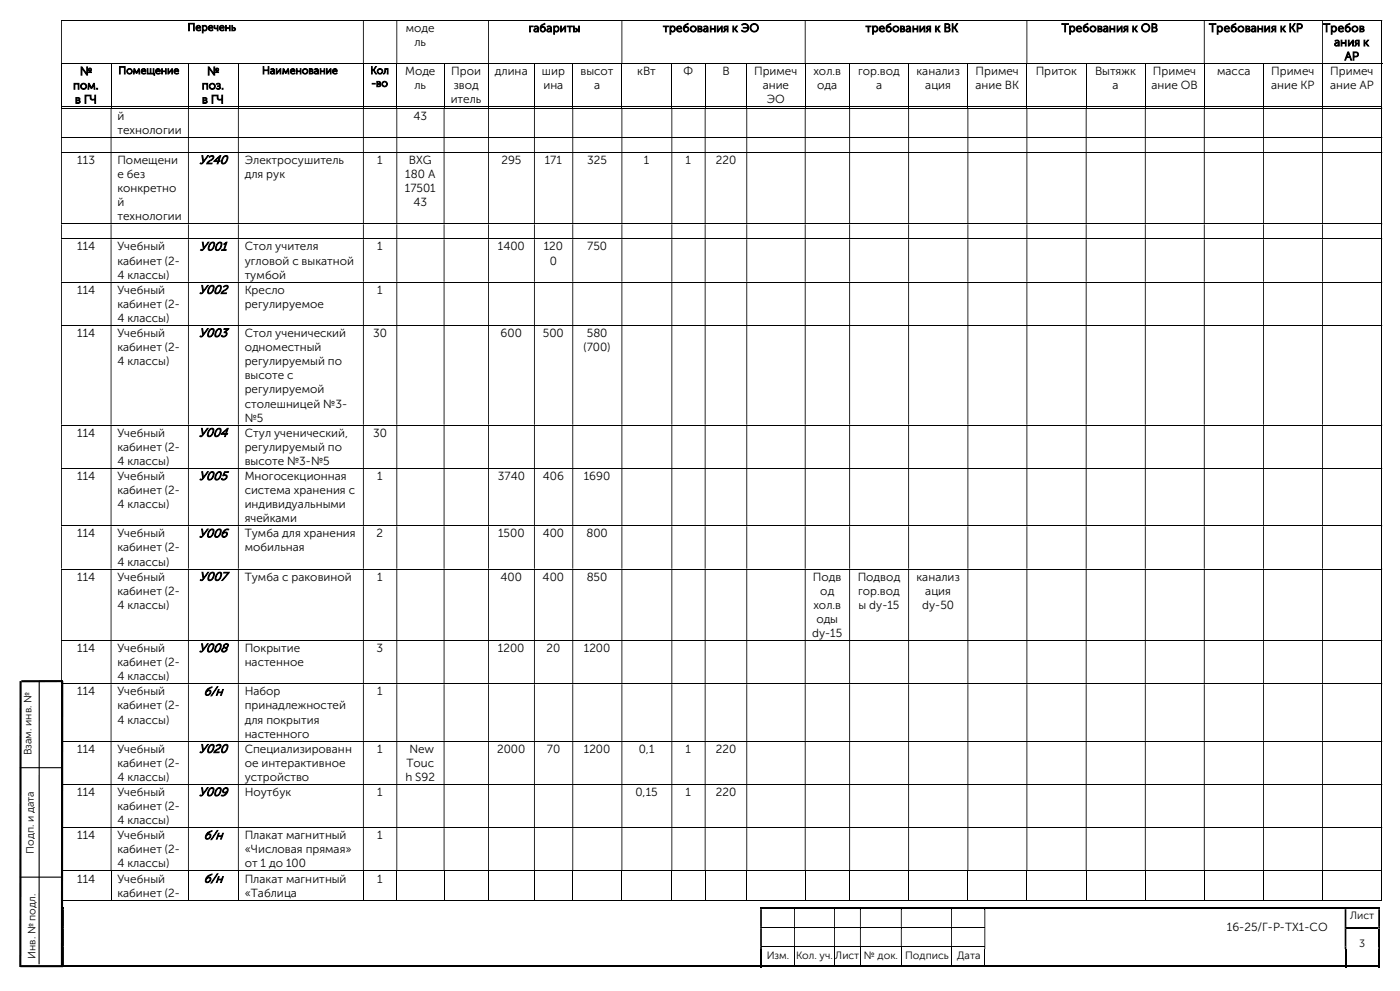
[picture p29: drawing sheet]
<svg xmlns="http://www.w3.org/2000/svg" width="420mm" height="297mm" viewBox="0 0 420 297" stroke-linecap="round" stroke-linejoin="round" font-family="sans-serif">
<defs><g id="words">
<g font-size="3.7">
<text x="59.7" y="49.1">У240</text>
<text x="59.8" y="75.1">У001</text>
<text x="59.6" y="88">У002</text>
<text x="59.6" y="101">У003</text>
<text x="59.6" y="130.9">У004</text>
<text x="59.6" y="143.8">У005</text>
<text x="59.6" y="161">У006</text>
<text x="59.7" y="174">У007</text>
<text x="59.6" y="195.4">У008</text>
<text x="61.1" y="208.4">б/н</text>
<text x="59.6" y="225.6">У020</text>
<text x="59.6" y="238.5">У009</text>
<text x="61.1" y="251.5">б/н</text>
<text x="61.1" y="264.5">б/н</text>
</g>
<g font-size="3.5">
<text x="121.8" y="9.6">моде</text>
<text x="158.6" y="9.6">габариты</text>
<text x="198.9" y="9.6">требования к ЭО</text>
<text x="259.7" y="9.6">требования к ВК</text>
<text x="318.5" y="9.6">Требования к ОВ</text>
<text x="362.7" y="9.6">Требования к КР</text>
<text x="396.9" y="9.6">Требов</text>
<text x="124.3" y="13.8">ль</text>
<text x="400.2" y="13.8">ания к</text>
<text x="24" y="22.5">№</text>
<text x="62.1" y="22.5">№</text>
<text x="121.5" y="22.5">Моде</text>
<text x="135.4" y="22.5">Прои</text>
<text x="148.5" y="22.5">длина</text>
<text x="162.6" y="22.5">шир</text>
<text x="174.2" y="22.5">высот</text>
<text x="191.2" y="22.5">кВт</text>
<text x="205.1" y="22.5">Ф</text>
<text x="216.7" y="22.5">В</text>
<text x="226.2" y="22.5">Примеч</text>
<text x="244" y="22.5">хол.в</text>
<text x="257.4" y="22.5">гор.вод</text>
<text x="275" y="22.5">канализ</text>
<text x="292.7" y="22.5">Примеч</text>
<text x="310.7" y="22.5">Приток</text>
<text x="328.5" y="22.5">Вытяжк</text>
<text x="345.9" y="22.5">Примеч</text>
<text x="365.1" y="22.5">масса</text>
<text x="381.3" y="22.5">Примеч</text>
<text x="399.1" y="22.5">Примеч</text>
<text x="403.4" y="18">АР</text>
<text x="21.9" y="26.8">пом.</text>
<text x="60.5" y="26.8">поз.</text>
<text x="124.3" y="26.8">ль</text>
<text x="136.1" y="26.8">звод</text>
<text x="163" y="26.8">ина</text>
<text x="178.2" y="26.8">а</text>
<text x="228.8" y="26.8">ание</text>
<text x="245.2" y="26.8">ода</text>
<text x="262.8" y="26.8">а</text>
<text x="277.6" y="26.8">ация</text>
<text x="292.7" y="26.8">ание ВК</text>
<text x="333.8" y="26.8">а</text>
<text x="345.4" y="26.8">ание ОВ</text>
<text x="381.3" y="26.8">ание КР</text>
<text x="399" y="26.8">ание АР</text>
<text x="22.5" y="31">в ГЧ</text>
<text x="35.2" y="35.9">й</text>
<text x="60.6" y="31">в ГЧ</text>
<text x="124" y="35.9">43</text>
<text x="135.2" y="31">итель</text>
<text x="230" y="31">ЭО</text>
<text x="35.2" y="40.1">технологии</text>
<text x="23.2" y="49.1">113</text>
<text x="35.2" y="53.3">е без</text>
<text x="35.2" y="49.1">Помещени</text>
<text x="73.4" y="49.1">Электросушитель</text>
<text x="73.4" y="53.3">для рук</text>
<text x="113.2" y="49.1">1</text>
<text x="121.6" y="53.3">180 А</text>
<text x="122.7" y="49.1">BXG</text>
<text x="150.4" y="49.1">295</text>
<text x="163.4" y="49.1">171</text>
<text x="176.2" y="49.1">325</text>
<text x="193.2" y="49.1">1</text>
<text x="205.7" y="49.1">1</text>
<text x="214.7" y="49.1">220</text>
<text x="35.2" y="57.6">конкретно</text>
<text x="121.5" y="57.6">17501</text>
<text x="35.2" y="61.8">й</text>
<text x="124" y="61.8">43</text>
<text x="35.2" y="66">технологии</text>
<text x="23.2" y="75.1">114</text>
<text x="35.2" y="75.1">Учебный</text>
<text x="73.4" y="75.1">Стол учителя</text>
<text x="113.2" y="75.1">1</text>
<text x="149.4" y="75.1">1400</text>
<text x="163.1" y="75.1">120</text>
<text x="176.1" y="75.1">750</text>
<text x="35.2" y="79.3">кабинет (2-</text>
<text x="35.2" y="83.5">4 классы)</text>
<text x="73.4" y="79.3">угловой с выкатной</text>
<text x="73.4" y="83.5">тумбой</text>
<text x="165" y="79.3">0</text>
<text x="23.2" y="88">114</text>
<text x="35.2" y="88">Учебный</text>
<text x="73.4" y="88">Кресло</text>
<text x="113.2" y="88">1</text>
<text x="35.2" y="92.2">кабинет (2-</text>
<text x="73.4" y="92.2">регулируемое</text>
<text x="23.2" y="101">114</text>
<text x="35.2" y="96.5">4 классы)</text>
<text x="35.2" y="101">Учебный</text>
<text x="73.4" y="101">Стол ученический</text>
<text x="111.9" y="101">30</text>
<text x="150.2" y="101">600</text>
<text x="162.9" y="101">500</text>
<text x="176.1" y="101">580</text>
<text x="35.2" y="105.2">кабинет (2-</text>
<text x="73.4" y="105.2">одноместный</text>
<text x="175" y="105.2">(700)</text>
<text x="35.2" y="109.4">4 классы)</text>
<text x="73.4" y="109.4">регулируемый по</text>
<text x="73.4" y="113.7">высоте с</text>
<text x="73.4" y="117.9">регулируемой</text>
<text x="73.4" y="122.1">столешницей №3-</text>
<text x="23.2" y="130.9">114</text>
<text x="35.2" y="130.9">Учебный</text>
<text x="73.4" y="126.4">№5</text>
<text x="73.4" y="130.9">Стул ученический,</text>
<text x="111.9" y="130.9">30</text>
<text x="35.2" y="135.1">кабинет (2-</text>
<text x="73.4" y="135.1">регулируемый по</text>
<text x="23.2" y="143.8">114</text>
<text x="35.2" y="139.3">4 классы)</text>
<text x="35.2" y="143.8">Учебный</text>
<text x="73.4" y="139.3">высоте №3-№5</text>
<text x="73.4" y="143.8">Многосекционная</text>
<text x="113.2" y="143.8">1</text>
<text x="149.4" y="143.8">3740</text>
<text x="162.9" y="143.8">406</text>
<text x="175.1" y="143.8">1690</text>
<text x="35.2" y="148.1">кабинет (2-</text>
<text x="73.4" y="148.1">система хранения с</text>
<text x="35.2" y="152.3">4 классы)</text>
<text x="73.4" y="152.3">индивидуальными</text>
<text x="23.2" y="161">114</text>
<text x="35.2" y="161">Учебный</text>
<text x="73.4" y="156.5">ячейками</text>
<text x="73.4" y="161">Тумба для хранения</text>
<text x="113" y="161">2</text>
<text x="149.4" y="161">1500</text>
<text x="162.8" y="161">400</text>
<text x="175.9" y="161">800</text>
<text x="35.2" y="165.3">кабинет (2-</text>
<text x="73.4" y="165.3">мобильная</text>
<text x="23.2" y="174">114</text>
<text x="35.2" y="169.5">4 классы)</text>
<text x="35.2" y="174">Учебный</text>
<text x="73.4" y="174">Тумба с раковиной</text>
<text x="113.2" y="174">1</text>
<text x="150.2" y="174">400</text>
<text x="162.8" y="174">400</text>
<text x="176" y="174">850</text>
<text x="243.9" y="174">Подв</text>
<text x="257.3" y="174">Подвод</text>
<text x="275" y="174">канализ</text>
<text x="35.2" y="178.2">кабинет (2-</text>
<text x="246.1" y="178.2">од</text>
<text x="257.4" y="178.2">гор.вод</text>
<text x="277.6" y="178.2">ация</text>
<text x="35.2" y="182.5">4 классы)</text>
<text x="244" y="182.5">хол.в</text>
<text x="257.6" y="182.5">ы dy-15</text>
<text x="276.6" y="182.5">dy-50</text>
<text x="243.6" y="190.9">dy-15</text>
<text x="244.9" y="186.7">оды</text>
<text x="23.2" y="195.4">114</text>
<text x="35.2" y="195.4">Учебный</text>
<text x="73.4" y="195.4">Покрытие</text>
<text x="113" y="195.4">3</text>
<text x="149.4" y="195.4">1200</text>
<text x="163.9" y="195.4">20</text>
<text x="175.1" y="195.4">1200</text>
<text x="35.2" y="199.6">кабинет (2-</text>
<text x="35.2" y="203.9">4 классы)</text>
<text x="73.4" y="199.6">настенное</text>
<text x="23.2" y="208.4">114</text>
<text x="35.2" y="208.4">Учебный</text>
<text x="73.4" y="208.4">Набор</text>
<text x="113.2" y="208.4">1</text>
<text x="35.2" y="212.6">кабинет (2-</text>
<text x="73.4" y="212.6">принадлежностей</text>
<text x="35.2" y="216.9">4 классы)</text>
<text x="73.4" y="216.9">для покрытия</text>
<text x="73.4" y="221.1">настенного</text>
<text x="23.2" y="225.6">114</text>
<text x="35.2" y="225.6">Учебный</text>
<text x="73.4" y="225.6">Специализированн</text>
<text x="113.2" y="225.6">1</text>
<text x="122.8" y="225.6">New</text>
<text x="149.1" y="225.6">2000</text>
<text x="164.1" y="225.6">70</text>
<text x="175.1" y="225.6">1200</text>
<text x="191.6" y="225.6">0,1</text>
<text x="205.7" y="225.6">1</text>
<text x="214.7" y="225.6">220</text>
<text x="35.2" y="229.8">кабинет (2-</text>
<text x="73.4" y="229.8">ое интерактивное</text>
<text x="121.9" y="229.8">Touc</text>
<text x="23.2" y="238.5">114</text>
<text x="35.2" y="234.1">4 классы)</text>
<text x="35.2" y="238.5">Учебный</text>
<text x="73.4" y="234.1">устройство</text>
<text x="73.4" y="238.5">Ноутбук</text>
<text x="113.1" y="238.5">1</text>
<text x="121.6" y="234.1">h S92</text>
<text x="190.6" y="238.5">0,15</text>
<text x="205.7" y="238.5">1</text>
<text x="214.7" y="238.5">220</text>
<text x="35.2" y="242.8">кабинет (2-</text>
<text x="23.2" y="251.5">114</text>
<text x="35.2" y="247">4 классы)</text>
<text x="35.2" y="251.5">Учебный</text>
<text x="73.4" y="251.5">Плакат магнитный</text>
<text x="113.2" y="251.5">1</text>
<text x="35.2" y="255.7">кабинет (2-</text>
<text x="73.4" y="255.7">«Числовая прямая»</text>
<text x="35.2" y="260">4 классы)</text>
<text x="73.4" y="260">от 1 до 100</text>
<text x="23.2" y="264.5">114</text>
<text x="35.2" y="268.7">кабинет (2-</text>
<text x="35.2" y="264.5">Учебный</text>
<text x="73.4" y="264.5">Плакат магнитный</text>
<text x="73.4" y="268.7">«Таблица</text>
<text x="113.2" y="264.5">1</text>
<text x="368" y="279">16-25/Г-Р-ТХ1-СО</text>
</g>
<g font-size="3.2">
<text x="56.3" y="9.2">Перечень</text>
<text x="35.5" y="22.2">Помещение</text>
<text x="78.6" y="22.2">Наименование</text>
<text x="111.1" y="22.2">Кол</text>
<text x="111.4" y="26">-во</text>
<text x="9.5" y="226.4" transform="rotate(-90 9.5 226.4)">Взам. инв. №</text>
<text x="10.2" y="255.9" transform="rotate(-90 10.2 255.9)">Подп. и дата</text>
<text x="405" y="275.5">Лист</text>
<text x="10.6" y="287.4" transform="rotate(-90 10.6 287.4)">Инв. № подл.</text>
<text x="230" y="287.4">Изм.</text>
<text x="238.8" y="287.4">Кол. уч.</text>
<text x="250.6" y="287.4">Лист</text>
<text x="259.2" y="287.4">№ док.</text>
<text x="271.6" y="287.4">Подпись</text>
<text x="287.1" y="287.4">Дата</text>
<text x="407.8" y="283.8">3</text>
</g>
</g></defs>
<g fill="none" stroke="#000" stroke-width=".3">
<path d="M18.3 6.1h396.1M18.3 19.1h396.4M18.5 19.2v13M33.3 19.2v13M56.5 19.2v13M71.5 19.2v13M109 19.2v13M119 19.2v13M133.2 19.2v13M146.6 19.2v13M160.3 19.2v13M171.8 19.2v13"/>
<path d="M186.6 19.2v13M201.5 19.2v13M211.5 19.2v13M224 19.2v13M241.6 19.2v13M254.9 19.2v13M272.6 19.2v13M290.4 19.2v13M308.1 19.2v13M325.8 19.2v13M343.6 19.2v13M361.3 19.2v13"/>
<path d="M379.1 19.2v13M396.7 19.2v13M414.5 6.3v12.7M414.5 19.2v13M18.3 32h14.9M18.3 32.4h396.1M33.4 32h23M56.6 32h14.8M71.6 32h37.3M109.1 32h9.8M119.2 32h13.9M133.3 32h13.1"/>
<path d="M146.7 32h13.5M160.4 32h11.3M172 32h14.4M186.7 32h14.7M201.7 32h9.7M211.7 32h12.2M224.2 32h17.2M241.7 32h13.1M255 32h17.5M272.7 32h17.5M290.5 32h17.4M308.2 32h17.5"/>
<path d="M326 32h17.5M343.7 32h17.4M361.4 32h17.5M379.2 32h17.4M396.9 32h17.5M414.5 32.6v8.5M18.3 41.2h396.1M18.3 45.7h396.1M414.5 41.3v4.3M414.5 45.8v21.2M18.3 67.1h396.1M18.3 71.6h396.1"/>
<path d="M414.5 67.2v4.3M414.5 71.7v12.8M18.3 84.6h396.1M18.3 97.5h396.1M414.5 84.7v12.7M414.5 97.7v29.6M18.3 127.4h396.1M414.5 127.6v12.7M18.3 140.4h396.1M18.3 157.6h396.1M414.5 140.5v17M414.5 157.7v12.7"/>
<path d="M18.3 170.6h396.1M414.5 170.7v21.2M18.3 192h396.1M414.5 192.1v12.7M18.3 204.9h396.1M414.5 205.1v16.9M18.3 222.2h396.1M18.3 235.1h396.1M414.5 222.3v12.7M414.5 235.2v12.7M18.3 248.1h396.1M414.5 248.2v12.7"/>
<path d="M18.3 261h396.1M18.3 269.8h14.9M18.5 261.2v8.7M33.3 261.2v8.7M33.4 269.8h23M56.5 261.2v8.7M56.6 269.8h14.8M71.5 261.2v8.7M71.6 269.8h37.3M109 261.2v8.7M109.1 269.8h9.8M119 261.2v8.7"/>
<path d="M119.2 269.8h13.9M133.2 261.2v8.7M133.3 269.8h13.1M146.6 261.2v8.7M146.7 269.8h13.5M160.3 261.2v8.7M160.4 269.8h11.3M171.8 261.2v8.7M172 269.8h14.4M186.6 261.2v8.7M186.7 269.8h14.7M201.5 261.2v8.7"/>
<path d="M201.7 269.8h9.7M211.5 261.2v8.7M211.7 269.8h12.2M224 261.2v8.7M224.2 269.8h17.2M228.6 277.9h9.6M238.5 277.9h11.7M241.6 261.2v8.7M241.7 269.8h13.1M250.5 277.9h7.5M254.9 261.2v8.7M255 269.8h17.5"/>
<path d="M258.2 277.9h12.1M270.5 277.9h14.8M272.6 261.2v8.7M272.7 269.8h17.5M285.6 277.9h9.7M290.4 261.2v8.7M290.5 269.8h17.4M308.1 261.2v8.7M308.2 269.8h17.5M325.8 261.2v8.7M326 269.8h17.5M343.6 261.2v8.7"/>
<path d="M343.7 269.8h17.4M361.3 261.2v8.7M361.4 269.8h17.5M379.1 261.2v8.7M379.2 269.8h17.4M396.7 261.2v8.7M396.9 269.8h17.5M414.5 261.2v8.7M228.6 283.8h9.6M238.3 284.4v5M238.5 283.8h11.7M250.4 284.4v5"/>
<path d="M250.5 283.8h7.5M258.1 284.4v5M258.2 283.8h12.1M270.4 284.4v5M270.5 283.8h14.8M285.5 284.4v5M285.6 283.8h9.7M295.4 284.4v5"/>
</g>
<g fill="#000">
<path d="M414.4 6h.3v.3h-.3zM18.3 6.3h.3v12.7h-.3zM108.9 6.3h.2v12.7h-.2zM118.9 6.3h.3v12.7h-.3zM146.4 6.3h.3v12.7h-.3zM186.4 6.3h.3v12.7h-.3zM241.4 6.3h.3v12.7h-.3zM307.9 6.3h.3v12.7h-.3zM361.1 6.3h.3v12.7h-.3zM396.6 6.3h.3v12.7h-.3z" fill-rule="evenodd"/>
<path d="M414.4 32.3h.3v.3h-.3zM18.3 32.6h.3v8.5h-.3zM33.2 32.6h.2v8.5h-.2zM56.4 32.6h.2v8.5h-.2zM71.4 32.6h.2v8.5h-.2zM108.9 32.6h.2v8.5h-.2zM118.9 32.6h.3v8.5h-.3zM133.1 32.6h.2v8.5h-.2zM146.4 32.6h.3v8.5h-.3zM160.2 32.6h.2v8.5h-.2zM171.7 32.6h.3v8.5h-.3zM186.4 32.6h.3v8.5h-.3zM201.4 32.6h.3v8.5h-.3zM211.4 32.6h.3v8.5h-.3zM223.9 32.6h.3v8.5h-.3zM241.4 32.6h.3v8.5h-.3zM254.8 32.6h.2v8.5h-.2zM272.5 32.6h.2v8.5h-.2zM290.2 32.6h.3v8.5h-.3zM307.9 32.6h.3v8.5h-.3zM325.7 32.6h.3v8.5h-.3zM343.5 32.6h.2v8.5h-.2zM361.1 32.6h.3v8.5h-.3zM378.9 32.6h.3v8.5h-.3zM396.6 32.6h.3v8.5h-.3z" fill-rule="evenodd"/>
<path d="M414.4 41.1h.3v.2h-.3zM18.3 41.3h.3v4.3h-.3zM33.2 41.3h.2v4.3h-.2zM56.4 41.3h.2v4.3h-.2zM71.4 41.3h.2v4.3h-.2zM108.9 41.3h.2v4.3h-.2zM118.9 41.3h.3v4.3h-.3zM133.1 41.3h.2v4.3h-.2zM146.4 41.3h.3v4.3h-.3zM160.2 41.3h.2v4.3h-.2zM171.7 41.3h.3v4.3h-.3zM186.4 41.3h.3v4.3h-.3zM201.4 41.3h.3v4.3h-.3zM211.4 41.3h.3v4.3h-.3zM223.9 41.3h.3v4.3h-.3zM241.4 41.3h.3v4.3h-.3zM254.8 41.3h.2v4.3h-.2zM272.5 41.3h.2v4.3h-.2zM290.2 41.3h.3v4.3h-.3zM307.9 41.3h.3v4.3h-.3zM325.7 41.3h.3v4.3h-.3zM343.5 41.3h.2v4.3h-.2zM361.1 41.3h.3v4.3h-.3zM378.9 41.3h.3v4.3h-.3zM396.6 41.3h.3v4.3h-.3z" fill-rule="evenodd"/>
<path d="M414.4 45.6h.3v.2h-.3zM18.3 45.8h.3v21.2h-.3zM33.2 45.8h.2v21.2h-.2zM56.4 45.8h.2v21.2h-.2zM71.4 45.8h.2v21.2h-.2zM108.9 45.8h.2v21.2h-.2zM118.9 45.8h.3v21.2h-.3zM133.1 45.8h.2v21.2h-.2zM146.4 45.8h.3v21.2h-.3zM160.2 45.8h.2v21.2h-.2zM171.7 45.8h.3v21.2h-.3zM186.4 45.8h.3v21.2h-.3zM201.4 45.8h.3v21.2h-.3zM211.4 45.8h.3v21.2h-.3zM223.9 45.8h.3v21.2h-.3zM241.4 45.8h.3v21.2h-.3zM254.8 45.8h.2v21.2h-.2zM272.5 45.8h.2v21.2h-.2zM290.2 45.8h.3v21.2h-.3zM307.9 45.8h.3v21.2h-.3zM325.7 45.8h.3v21.2h-.3zM343.5 45.8h.2v21.2h-.2zM361.1 45.8h.3v21.2h-.3zM378.9 45.8h.3v21.2h-.3zM396.6 45.8h.3v21.2h-.3z" fill-rule="evenodd"/>
<path d="M414.4 67h.3v.2h-.3zM18.3 67.2h.3v4.3h-.3zM33.2 67.2h.2v4.3h-.2zM56.4 67.2h.2v4.3h-.2zM71.4 67.2h.2v4.3h-.2zM108.9 67.2h.2v4.3h-.2zM118.9 67.2h.3v4.3h-.3zM133.1 67.2h.2v4.3h-.2zM146.4 67.2h.3v4.3h-.3zM160.2 67.2h.2v4.3h-.2zM171.7 67.2h.3v4.3h-.3zM186.4 67.2h.3v4.3h-.3zM201.4 67.2h.3v4.3h-.3zM211.4 67.2h.3v4.3h-.3zM223.9 67.2h.3v4.3h-.3zM241.4 67.2h.3v4.3h-.3zM254.8 67.2h.2v4.3h-.2zM272.5 67.2h.2v4.3h-.2zM290.2 67.2h.3v4.3h-.3zM307.9 67.2h.3v4.3h-.3zM325.7 67.2h.3v4.3h-.3zM343.5 67.2h.2v4.3h-.2zM361.1 67.2h.3v4.3h-.3zM378.9 67.2h.3v4.3h-.3zM396.6 67.2h.3v4.3h-.3z" fill-rule="evenodd"/>
<path d="M414.4 71.5h.3v.2h-.3zM18.3 71.7h.3v12.8h-.3zM33.2 71.7h.2v12.8h-.2zM56.4 71.7h.2v12.8h-.2zM71.4 71.7h.2v12.8h-.2zM108.9 71.7h.2v12.8h-.2zM118.9 71.7h.3v12.8h-.3zM133.1 71.7h.2v12.8h-.2zM146.4 71.7h.3v12.8h-.3zM160.2 71.7h.2v12.8h-.2zM171.7 71.7h.3v12.8h-.3zM186.4 71.7h.3v12.8h-.3zM201.4 71.7h.3v12.8h-.3zM211.4 71.7h.3v12.8h-.3zM223.9 71.7h.3v12.8h-.3zM241.4 71.7h.3v12.8h-.3zM254.8 71.7h.2v12.8h-.2zM272.5 71.7h.2v12.8h-.2zM290.2 71.7h.3v12.8h-.3zM307.9 71.7h.3v12.8h-.3zM325.7 71.7h.3v12.8h-.3zM343.5 71.7h.2v12.8h-.2zM361.1 71.7h.3v12.8h-.3zM378.9 71.7h.3v12.8h-.3zM396.6 71.7h.3v12.8h-.3z" fill-rule="evenodd"/>
<path d="M414.4 84.5h.3v.2h-.3zM18.3 84.7h.3v12.7h-.3zM33.2 84.7h.2v12.7h-.2zM56.4 84.7h.2v12.7h-.2zM71.4 84.7h.2v12.7h-.2zM108.9 84.7h.2v12.7h-.2zM118.9 84.7h.3v12.7h-.3zM133.1 84.7h.2v12.7h-.2zM146.4 84.7h.3v12.7h-.3zM160.2 84.7h.2v12.7h-.2zM171.7 84.7h.3v12.7h-.3zM186.4 84.7h.3v12.7h-.3zM201.4 84.7h.3v12.7h-.3zM211.4 84.7h.3v12.7h-.3zM223.9 84.7h.3v12.7h-.3zM241.4 84.7h.3v12.7h-.3zM254.8 84.7h.2v12.7h-.2zM272.5 84.7h.2v12.7h-.2zM290.2 84.7h.3v12.7h-.3zM307.9 84.7h.3v12.7h-.3zM325.7 84.7h.3v12.7h-.3zM343.5 84.7h.2v12.7h-.2zM361.1 84.7h.3v12.7h-.3zM378.9 84.7h.3v12.7h-.3zM396.6 84.7h.3v12.7h-.3z" fill-rule="evenodd"/>
<path d="M414.4 97.4h.3v.3h-.3zM18.3 97.7h.3v29.6h-.3zM33.2 97.7h.2v29.6h-.2zM56.4 97.7h.2v29.6h-.2zM71.4 97.7h.2v29.6h-.2zM108.9 97.7h.2v29.6h-.2zM118.9 97.7h.3v29.6h-.3zM133.1 97.7h.2v29.6h-.2zM146.4 97.7h.3v29.6h-.3zM160.2 97.7h.2v29.6h-.2zM171.7 97.7h.3v29.6h-.3zM186.4 97.7h.3v29.6h-.3zM201.4 97.7h.3v29.6h-.3zM211.4 97.7h.3v29.6h-.3zM223.9 97.7h.3v29.6h-.3zM241.4 97.7h.3v29.6h-.3zM254.8 97.7h.2v29.6h-.2zM272.5 97.7h.2v29.6h-.2zM290.2 97.7h.3v29.6h-.3zM307.9 97.7h.3v29.6h-.3zM325.7 97.7h.3v29.6h-.3zM343.5 97.7h.2v29.6h-.2zM361.1 97.7h.3v29.6h-.3zM378.9 97.7h.3v29.6h-.3zM396.6 97.7h.3v29.6h-.3z" fill-rule="evenodd"/>
<path d="M414.4 127.3h.3v.3h-.3zM18.3 127.6h.3v12.7h-.3zM33.2 127.6h.2v12.7h-.2zM56.4 127.6h.2v12.7h-.2zM71.4 127.6h.2v12.7h-.2zM108.9 127.6h.2v12.7h-.2zM118.9 127.6h.3v12.7h-.3zM133.1 127.6h.2v12.7h-.2zM146.4 127.6h.3v12.7h-.3zM160.2 127.6h.2v12.7h-.2zM171.7 127.6h.3v12.7h-.3zM186.4 127.6h.3v12.7h-.3zM201.4 127.6h.3v12.7h-.3zM211.4 127.6h.3v12.7h-.3zM223.9 127.6h.3v12.7h-.3zM241.4 127.6h.3v12.7h-.3zM254.8 127.6h.2v12.7h-.2zM272.5 127.6h.2v12.7h-.2zM290.2 127.6h.3v12.7h-.3zM307.9 127.6h.3v12.7h-.3zM325.7 127.6h.3v12.7h-.3zM343.5 127.6h.2v12.7h-.2zM361.1 127.6h.3v12.7h-.3zM378.9 127.6h.3v12.7h-.3zM396.6 127.6h.3v12.7h-.3z" fill-rule="evenodd"/>
<path d="M414.4 140.3h.3v.2h-.3zM18.3 140.5h.3v17h-.3zM33.2 140.5h.2v17h-.2zM56.4 140.5h.2v17h-.2zM71.4 140.5h.2v17h-.2zM108.9 140.5h.2v17h-.2zM118.9 140.5h.3v17h-.3zM133.1 140.5h.2v17h-.2zM146.4 140.5h.3v17h-.3zM160.2 140.5h.2v17h-.2zM171.7 140.5h.3v17h-.3zM186.4 140.5h.3v17h-.3zM201.4 140.5h.3v17h-.3zM211.4 140.5h.3v17h-.3zM223.9 140.5h.3v17h-.3zM241.4 140.5h.3v17h-.3zM254.8 140.5h.2v17h-.2zM272.5 140.5h.2v17h-.2zM290.2 140.5h.3v17h-.3zM307.9 140.5h.3v17h-.3zM325.7 140.5h.3v17h-.3zM343.5 140.5h.2v17h-.2zM361.1 140.5h.3v17h-.3zM378.9 140.5h.3v17h-.3zM396.6 140.5h.3v17h-.3z" fill-rule="evenodd"/>
<path d="M414.4 157.5h.3v.2h-.3zM18.3 157.7h.3v12.7h-.3zM33.2 157.7h.2v12.7h-.2zM56.4 157.7h.2v12.7h-.2zM71.4 157.7h.2v12.7h-.2zM108.9 157.7h.2v12.7h-.2zM118.9 157.7h.3v12.7h-.3zM133.1 157.7h.2v12.7h-.2zM146.4 157.7h.3v12.7h-.3zM160.2 157.7h.2v12.7h-.2zM171.7 157.7h.3v12.7h-.3zM186.4 157.7h.3v12.7h-.3zM201.4 157.7h.3v12.7h-.3zM211.4 157.7h.3v12.7h-.3zM223.9 157.7h.3v12.7h-.3zM241.4 157.7h.3v12.7h-.3zM254.8 157.7h.2v12.7h-.2zM272.5 157.7h.2v12.7h-.2zM290.2 157.7h.3v12.7h-.3zM307.9 157.7h.3v12.7h-.3zM325.7 157.7h.3v12.7h-.3zM343.5 157.7h.2v12.7h-.2zM361.1 157.7h.3v12.7h-.3zM378.9 157.7h.3v12.7h-.3zM396.6 157.7h.3v12.7h-.3z" fill-rule="evenodd"/>
<path d="M414.4 170.4h.3v.3h-.3zM18.3 170.7h.3v21.2h-.3zM33.2 170.7h.2v21.2h-.2zM56.4 170.7h.2v21.2h-.2zM71.4 170.7h.2v21.2h-.2zM108.9 170.7h.2v21.2h-.2zM118.9 170.7h.3v21.2h-.3zM133.1 170.7h.2v21.2h-.2zM146.4 170.7h.3v21.2h-.3zM160.2 170.7h.2v21.2h-.2zM171.7 170.7h.3v21.2h-.3zM186.4 170.7h.3v21.2h-.3zM201.4 170.7h.3v21.2h-.3zM211.4 170.7h.3v21.2h-.3zM223.9 170.7h.3v21.2h-.3zM241.4 170.7h.3v21.2h-.3zM254.8 170.7h.2v21.2h-.2zM272.5 170.7h.2v21.2h-.2zM290.2 170.7h.3v21.2h-.3zM307.9 170.7h.3v21.2h-.3zM325.7 170.7h.3v21.2h-.3zM343.5 170.7h.2v21.2h-.2zM361.1 170.7h.3v21.2h-.3zM378.9 170.7h.3v21.2h-.3zM396.6 170.7h.3v21.2h-.3z" fill-rule="evenodd"/>
<path d="M414.4 191.9h.3v.2h-.3zM18.3 192.1h.3v12.7h-.3zM33.2 192.1h.2v12.7h-.2zM56.4 192.1h.2v12.7h-.2zM71.4 192.1h.2v12.7h-.2zM108.9 192.1h.2v12.7h-.2zM118.9 192.1h.3v12.7h-.3zM133.1 192.1h.2v12.7h-.2zM146.4 192.1h.3v12.7h-.3zM160.2 192.1h.2v12.7h-.2zM171.7 192.1h.3v12.7h-.3zM186.4 192.1h.3v12.7h-.3zM201.4 192.1h.3v12.7h-.3zM211.4 192.1h.3v12.7h-.3zM223.9 192.1h.3v12.7h-.3zM241.4 192.1h.3v12.7h-.3zM254.8 192.1h.2v12.7h-.2zM272.5 192.1h.2v12.7h-.2zM290.2 192.1h.3v12.7h-.3zM307.9 192.1h.3v12.7h-.3zM325.7 192.1h.3v12.7h-.3zM343.5 192.1h.2v12.7h-.2zM361.1 192.1h.3v12.7h-.3zM378.9 192.1h.3v12.7h-.3zM396.6 192.1h.3v12.7h-.3z" fill-rule="evenodd"/>
<path d="M414.4 204.8h.3v.3h-.3zM18.3 205.1h.3v16.9h-.3zM33.2 205.1h.2v16.9h-.2zM56.4 205.1h.2v16.9h-.2zM71.4 205.1h.2v16.9h-.2zM108.9 205.1h.2v16.9h-.2zM118.9 205.1h.3v16.9h-.3zM133.1 205.1h.2v16.9h-.2zM146.4 205.1h.3v16.9h-.3zM160.2 205.1h.2v16.9h-.2zM171.7 205.1h.3v16.9h-.3zM186.4 205.1h.3v16.9h-.3zM201.4 205.1h.3v16.9h-.3zM211.4 205.1h.3v16.9h-.3zM223.9 205.1h.3v16.9h-.3zM241.4 205.1h.3v16.9h-.3zM254.8 205.1h.2v16.9h-.2zM272.5 205.1h.2v16.9h-.2zM290.2 205.1h.3v16.9h-.3zM307.9 205.1h.3v16.9h-.3zM325.7 205.1h.3v16.9h-.3zM343.5 205.1h.2v16.9h-.2zM361.1 205.1h.3v16.9h-.3zM378.9 205.1h.3v16.9h-.3zM396.6 205.1h.3v16.9h-.3z" fill-rule="evenodd"/>
<path d="M414.4 222h.3v.3h-.3zM18.3 222.3h.3v12.7h-.3zM33.2 222.3h.2v12.7h-.2zM56.4 222.3h.2v12.7h-.2zM71.4 222.3h.2v12.7h-.2zM108.9 222.3h.2v12.7h-.2zM118.9 222.3h.3v12.7h-.3zM133.1 222.3h.2v12.7h-.2zM146.4 222.3h.3v12.7h-.3zM160.2 222.3h.2v12.7h-.2zM171.7 222.3h.3v12.7h-.3zM186.4 222.3h.3v12.7h-.3zM201.4 222.3h.3v12.7h-.3zM211.4 222.3h.3v12.7h-.3zM223.9 222.3h.3v12.7h-.3zM241.4 222.3h.3v12.7h-.3zM254.8 222.3h.2v12.7h-.2zM272.5 222.3h.2v12.7h-.2zM290.2 222.3h.3v12.7h-.3zM307.9 222.3h.3v12.7h-.3zM325.7 222.3h.3v12.7h-.3zM343.5 222.3h.2v12.7h-.2zM361.1 222.3h.3v12.7h-.3zM378.9 222.3h.3v12.7h-.3zM396.6 222.3h.3v12.7h-.3z" fill-rule="evenodd"/>
<path d="M414.4 235h.3v.2h-.3zM18.3 235.2h.3v12.7h-.3zM33.2 235.2h.2v12.7h-.2zM56.4 235.2h.2v12.7h-.2zM71.4 235.2h.2v12.7h-.2zM108.9 235.2h.2v12.7h-.2zM118.9 235.2h.3v12.7h-.3zM133.1 235.2h.2v12.7h-.2zM146.4 235.2h.3v12.7h-.3zM160.2 235.2h.2v12.7h-.2zM171.7 235.2h.3v12.7h-.3zM186.4 235.2h.3v12.7h-.3zM201.4 235.2h.3v12.7h-.3zM211.4 235.2h.3v12.7h-.3zM223.9 235.2h.3v12.7h-.3zM241.4 235.2h.3v12.7h-.3zM254.8 235.2h.2v12.7h-.2zM272.5 235.2h.2v12.7h-.2zM290.2 235.2h.3v12.7h-.3zM307.9 235.2h.3v12.7h-.3zM325.7 235.2h.3v12.7h-.3zM343.5 235.2h.2v12.7h-.2zM361.1 235.2h.3v12.7h-.3zM378.9 235.2h.3v12.7h-.3zM396.6 235.2h.3v12.7h-.3z" fill-rule="evenodd"/>
<path d="M414.4 247.9h.3v.3h-.3zM18.3 248.2h.3v12.7h-.3zM33.2 248.2h.2v12.7h-.2zM56.4 248.2h.2v12.7h-.2zM71.4 248.2h.2v12.7h-.2zM108.9 248.2h.2v12.7h-.2zM118.9 248.2h.3v12.7h-.3zM133.1 248.2h.2v12.7h-.2zM146.4 248.2h.3v12.7h-.3zM160.2 248.2h.2v12.7h-.2zM171.7 248.2h.3v12.7h-.3zM186.4 248.2h.3v12.7h-.3zM201.4 248.2h.3v12.7h-.3zM211.4 248.2h.3v12.7h-.3zM223.9 248.2h.3v12.7h-.3zM241.4 248.2h.3v12.7h-.3zM254.8 248.2h.2v12.7h-.2zM272.5 248.2h.2v12.7h-.2zM290.2 248.2h.3v12.7h-.3zM307.9 248.2h.3v12.7h-.3zM325.7 248.2h.3v12.7h-.3zM343.5 248.2h.2v12.7h-.2zM361.1 248.2h.3v12.7h-.3zM378.9 248.2h.3v12.7h-.3zM396.6 248.2h.3v12.7h-.3z" fill-rule="evenodd"/>
<path d="M18.8 272.5h.4v5.3h-.4zM228 272.5h.6v5.3h-.6zM238.2 272.5h.3v5.3h-.3zM250.2 272.5h.3v5.3h-.3zM258 272.5h.2v5.3h-.2zM270.3 272.5h.2v5.3h-.2zM285.3 272.5h.3v5.3h-.3zM295.3 272.5h.3v5.3h-.3zM403.4 272.5h.5v5.3h-.5zM413.5 272.5h.5v5.3h-.5z" fill-rule="evenodd"/>
<path d="M18.8 277.8h.4v.5h-.4zM228 277.8h.6v.5h-.6z" fill-rule="evenodd"/>
<path d="M228 271.9h.6v.6h-.6z" fill-rule="evenodd"/>
<path d="M238.2 271.9h12v.6h-12z" fill-rule="evenodd"/>
<path d="M250.2 271.9h7.8v.6h-7.8z" fill-rule="evenodd"/>
<path d="M258 271.9h12.3v.6h-12.3z" fill-rule="evenodd"/>
<path d="M270.3 271.9h15v.6h-15z" fill-rule="evenodd"/>
<path d="M285.3 271.9h10v.6h-10z" fill-rule="evenodd"/>
<path d="M295.3 271.9h108.1v.6h-108.1z" fill-rule="evenodd"/>
<path d="M295.3 277.8h.3v.5h-.3zM403.4 277.8h.5v.5h-.5z" fill-rule="evenodd"/>
<path d="M403.4 271.9h.5v.6h-.5z" fill-rule="evenodd"/>
<path d="M413.5 271.9h.5v.6h-.5z" fill-rule="evenodd"/>
<path d="M413.5 277.8h.5v.5h-.5zM18.8 278.3h.4v5.3h-.4zM228 278.3h.6v5.3h-.6zM238.2 278.3h.3v5.3h-.3zM250.2 278.3h.3v5.3h-.3zM258 278.3h.2v5.3h-.2zM270.3 278.3h.2v5.3h-.2zM285.3 278.3h.3v5.3h-.3zM295.3 278.3h.3v5.3h-.3zM403.4 278.3h.5v5.3h-.5z" fill-rule="evenodd"/>
<path d="M18.8 283.6h.4v.8h-.4zM228 283.6h.6v.8h-.6z" fill-rule="evenodd"/>
<path d="M228 284.4h.6v5.5h-.6z" fill-rule="evenodd"/>
<path d="M238.2 289.4h12v.5h-12z" fill-rule="evenodd"/>
<path d="M250.2 289.4h7.8v.5h-7.8z" fill-rule="evenodd"/>
<path d="M258 289.4h12.3v.5h-12.3z" fill-rule="evenodd"/>
<path d="M270.3 289.4h15v.5h-15z" fill-rule="evenodd"/>
<path d="M285.3 289.4h10v.5h-10z" fill-rule="evenodd"/>
<path d="M295.3 283.6h.3v.8h-.3zM403.4 283.6h.5v.8h-.5zM413.5 283.6h.5v.8h-.5zM18.8 284.4h.4v5h-.4z" fill-rule="evenodd"/>
<path d="M295.3 289.4h108.1v.5h-108.1z" fill-rule="evenodd"/>
<path d="M403.4 284.4h.5v5.5h-.5z" fill-rule="evenodd"/>
<path d="M413.5 284.4h.5v5.5h-.5z" fill-rule="evenodd"/>
</g>
<g fill="#000">
<path d="M414.4 31.9h.3v.3h-.3zM18.8 271.9h.4v.6h-.4zM228.6 271.9h9.6v.6h-9.6zM238.2 272.5h.3zM238.2 277.8h.3v.5h-.3zM250.2 272.5h.3zM250.2 277.8h.3v.5h-.3zM258 272.5h.2zM258 277.8h.2v.5h-.2zM270.3 272.5h.2zM270.3 277.8h.2v.5h-.2zM285.3 272.5h.3z"/>
<path d="M285.3 277.8h.3v.5h-.3zM295.3 272.5h.3zM403.9 271.9h9.6v.6h-9.6zM403.9 277.8h9.6v.5h-9.6zM413.5 278.3h.5v5.3h-.5zM414.4 260.9h.3v.3h-.3zM414.4 269.7h.3v.2h-.3zM18.8 289.4h209.2v.5h-209.2zM228.6 289.4h9.6v.5h-9.6zM238.2 283.6h.3v.8h-.3zM250.2 283.6h.3v.8h-.3zM258 283.6h.2v.8h-.2z"/>
<path d="M270.3 283.6h.2v.8h-.2zM285.3 283.6h.3v.8h-.3zM403.9 289.4h9.6v.5h-9.6zM413.5 289.4h.5v.5h-.5z"/>
</g>
<path d="M6.2 204.1l-.1 85.7M18.7 204.1l-.1 85.7M18.9 204.1l-12.5 .1M6.1 289.6h12.8" fill="none" stroke="#000" stroke-width=".64" stroke-linecap="butt"/>
<path d="M11.8 204.1l-.1 84.9M6 230.1h12.6M6 262.9h12.4" fill="none" stroke="#000" stroke-width=".34"/>
<use href="#words"/>
</svg>
